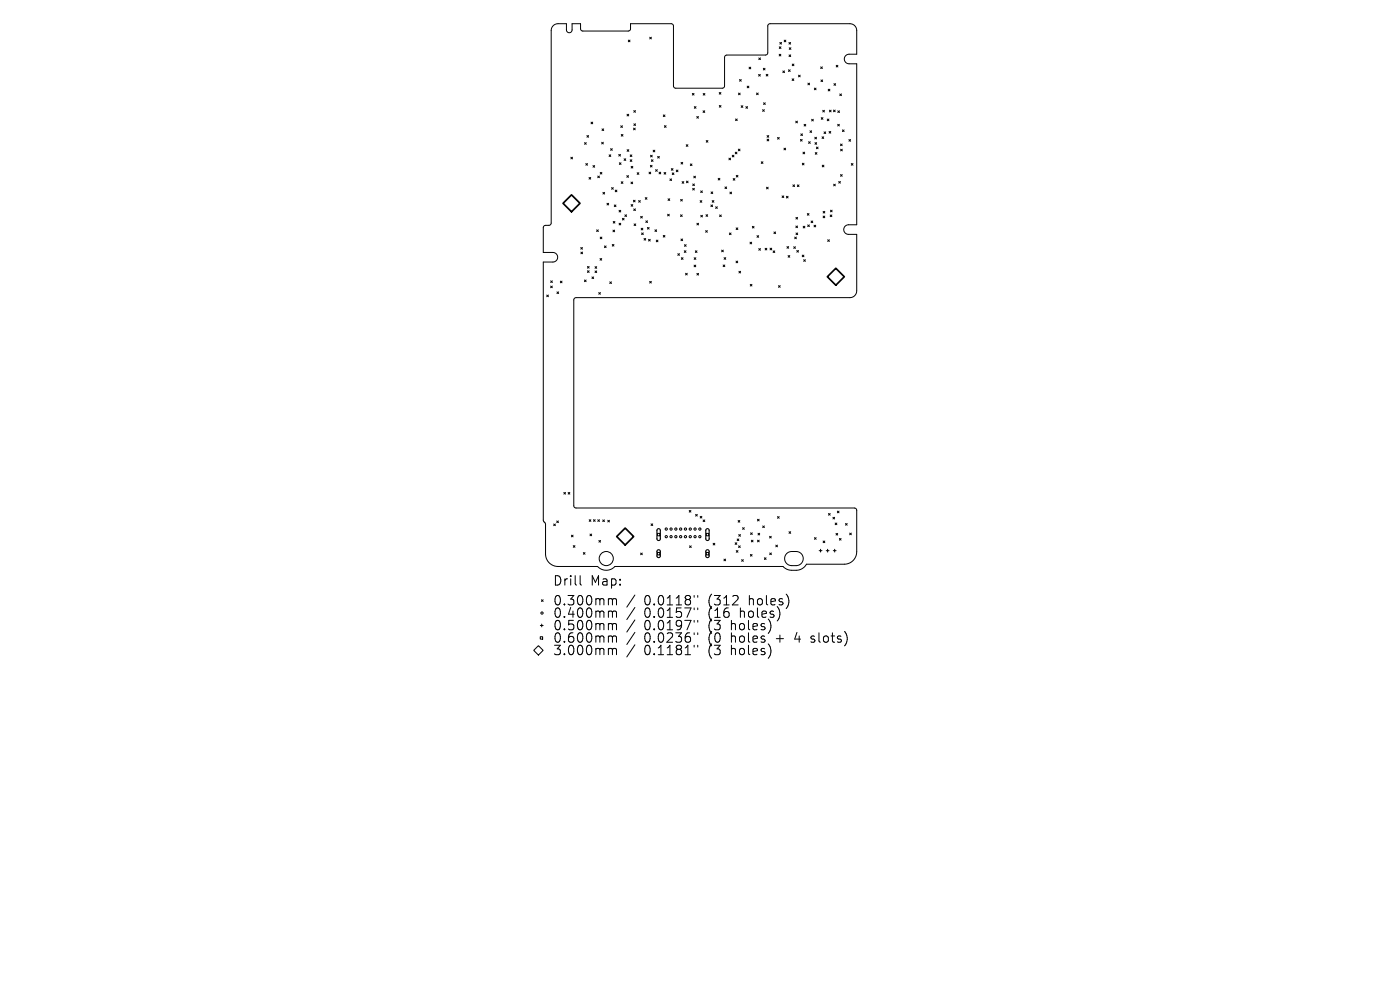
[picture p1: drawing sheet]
<svg xmlns="http://www.w3.org/2000/svg" width="297mm" height="210mm" viewBox="0 0 297 210" stroke-linecap="round" stroke-linejoin="round" font-family="sans-serif">
<defs><g id="words">
<g font-size="2.8">
<text x="117.2" y="124.5">Drill</text>
<text x="125.2" y="124.5">Map:</text>
<text x="117.2" y="128.7">0.300mm</text>
<text x="117.2" y="131.3">0.400mm</text>
<text x="136.7" y="128.7">0.0118&quot;</text>
<text x="136.7" y="131.3">0.0157&quot;</text>
<text x="150.4" y="128.7">(312</text>
<text x="150.4" y="131.3">(16</text>
<text x="157.3" y="131.3">holes)</text>
<text x="159.2" y="128.7">holes)</text>
<text x="117.2" y="134">0.500mm</text>
<text x="117.2" y="136.6">0.600mm</text>
<text x="136.7" y="134">0.0197&quot;</text>
<text x="136.7" y="136.6">0.0236&quot;</text>
<text x="150.4" y="134">(3</text>
<text x="150.4" y="136.6">(0</text>
<text x="155.4" y="134">holes)</text>
<text x="155.4" y="136.6">holes</text>
<text x="165.1" y="136.6">+</text>
<text x="169.3" y="136.6">4</text>
<text x="172.9" y="136.6">slots)</text>
<text x="117.2" y="139.3">3.000mm</text>
<text x="136.7" y="139.3">0.1181&quot;</text>
<text x="150.4" y="139.3">(3</text>
<text x="155.4" y="139.3">holes)</text>
</g>
</g></defs>
<g fill="none" stroke="#000" stroke-width=".21">
<path d="M117.3 5.5l.9-.5h2v1.3a.6 .6 0 0 0 .6 .6 .6 .6 0 0 0 .6-.6v-1.3h1.8v1.3l.4 .3h9.7l.4-.3 .1-1.3 8.7 .1 .4 .4 .1 13 .3 .2h9.9l.4-.2 .1-.3 .1-6.3 .4-.2 8.5-.1 .2-.4v-5.7l.3-.4 17.1-.1a1.44 1.44 0 0 1 1.4 1.5v5h-1.6a1.02 1.02 0 0 0-1 1 1.02 1.02 0 0 0 1 1h1.6v34.2h-1.7a1.02 1.02 0 0 0-1 1 1.02 1.02 0 0 0 1 1h1.7v12a1.44 1.44 0 0 1-1.4 1.4l-58.4 .1-.2 .4v43.7l.1 .3 .4 .2h59.2l.3 .4v8.9a2.64 2.64 0 0 1-2.6 2.6h-8a3 3 0 0 1-3.5 1.3l-.7-.2-.8-.6h-35.7a2.49 2.49 0 0 1-3.6 0h-8.4a2.64 2.64 0 0 1-2.7-2.7v-6.3l-.4-.9v-54.7h2a1.02 1.02 0 0 0 1-1 1.02 1.02 0 0 0-1-1h-2v-5.3l.2-.4 1.1-.1 .3-.5v-40.8zM133.3 8.5l.4 .4M133.7 8.5l-.4 .4M137.8 7.9l.4 .4M138.2 7.9l-.4 .4M146.9 19.8l.3 .4M147.2 19.8l-.3 .4M149.2 19.8l.3 .4M149.5 19.8l-.3 .4M152.6 19.6l.3 .4M152.9 19.6l-.3 .4M156.7 19.7l.3 .4"/>
<path d="M156.9 16.9l.4 .3M157 19.7l-.3 .4M157.3 16.9l-.4 .3M158.5 18.3l.4 .3M158.9 18.3l-.4 .3M158.9 14.2l.4 .4M159.3 14.2l-.4 .4M160.5 19.7l.4 .4M160.9 19.7l-.4 .4M160.9 15.8l.4 .3M161 12.3l.3 .3M161.3 15.8l-.4 .3"/>
<path d="M161.3 12.3l-.3 .3M161.9 14.5l.4 .3M162.3 14.5l-.4 .3M162.5 15.8l.4 .3M162.9 15.8l-.4 .3M165.3 11.5l.4 .4M165.3 9.9l.4 .4M165.4 9l.4 .4M165.7 11.5l-.4 .4M165.7 9.9l-.4 .4M165.8 9l-.4 .4M166.1 15l.3 .4"/>
<path d="M166.4 8.5l.3 .4M166.4 15l-.3 .4M166.7 8.5l-.3 .4M167.3 14.8l.3 .4M167.4 9l.3 .4M167.4 11.6l.3 .4M167.4 10.1l.4 .4M167.6 14.8l-.3 .4M167.7 9l-.3 .4M167.7 11.6l-.3 .4M167.8 10.1l-.4 .4M168 16.7l.4 .4"/>
<path d="M168.1 13.6l.3 .3M168.4 16.7l-.4 .4M168.4 13.6l-.3 .3M169.4 15.9l.4 .4M169.8 15.9l-.4 .4M171.4 17.6l.3 .4M171.7 17.6l-.3 .4M172.8 18.7l.3 .3M173.1 18.7l-.3 .3M174.1 14.2l.4 .4M174.2 17l.3 .3M174.5 14.2l-.4 .4"/>
<path d="M174.5 17l-.3 .3M175.7 18.9l.4 .4M176.1 18.9l-.4 .4M176.9 17.7l.4 .4M177.3 17.7l-.4 .4M177.4 13.9l.4 .3M177.8 13.9l-.4 .3M178.2 19.9l.3 .4M178.5 19.9l-.3 .4M121.1 33.4l.4 .3M121.5 33.4l-.4 .3M124 30.3l.4 .3"/>
<path d="M124.3 34.7l.3 .4M124.4 30.3l-.4 .3M124.5 28.8l.4 .3M124.6 34.7l-.3 .4M124.9 28.8l-.4 .3M125 37.6l.3 .4M125.3 37.6l-.3 .4M125.4 25.9l.3 .4M125.7 25.9l-.3 .4M125.8 35.1l.4 .4M126.2 35.1l-.4 .4M126.8 37.3l.4 .4"/>
<path d="M127.2 37.3l-.4 .4M127.3 36.6l.4 .3M127.6 30.2l.4 .3M127.7 36.6l-.4 .3M127.7 27.3l.4 .4M128 30.2l-.4 .3M128.1 27.3l-.4 .4M129.2 32.8l.4 .4M129.5 31.5l.4 .4M129.6 32.8l-.4 .4M129.8 39.8l.3 .4M129.9 31.5l-.4 .4"/>
<path d="M130.1 39.8l-.3 .4M131.3 32.8l.3 .3M131.4 34.5l.3 .4M131.6 32.8l-.3 .3M131.7 26.7l.4 .3M131.7 34.5l-.3 .4M131.8 38.6l.3 .3M131.8 28.5l.4 .4M132.1 26.7l-.4 .3M132.1 38.6l-.3 .3M132.2 28.5l-.4 .4M132.4 33.7l.4 .3"/>
<path d="M132.8 33.7l-.4 .3M133 37.3l.3 .3M133 24.2l.4 .4M133 31.7l.4 .4M133.3 37.3l-.3 .3M133.4 24.2l-.4 .4M133.4 31.7l-.4 .4M133.7 33.9l.3 .4M133.7 32.9l.4 .3M133.9 38.6l.3 .4M133.9 35.3l.4 .3M134 33.9l-.3 .4"/>
<path d="M134.1 32.9l-.4 .3M134.2 38.6l-.3 .4M134.3 35.3l-.4 .3M134.4 27.2l.4 .3M134.5 23.5l.3 .3M134.5 26.3l.3 .3M134.8 27.2l-.4 .3M134.8 23.5l-.3 .3M134.8 26.3l-.3 .3M135.2 36.6l.3 .4M135.5 36.6l-.3 .4M137.7 36.5l.4 .4"/>
<path d="M138 35.1l.3 .3M138 32.9l.4 .4M138.1 36.5l-.4 .4M138.2 33.9l.3 .3M138.3 35.1l-.3 .3M138.4 32.9l-.4 .4M138.5 33.9l-.3 .3M138.6 31.9l.3 .3M138.9 31.9l-.3 .3M139.1 36l.3 .3M139.4 36l-.3 .3M139.5 33.2l.4 .3"/>
<path d="M139.8 36.5l.4 .4M139.9 33.2l-.4 .3M140.2 36.5l-.4 .4M140.7 24.4l.4 .3M140.9 36.6l.3 .3M141 26.7l.3 .3M141.1 24.4l-.4 .3M141.2 36.6l-.3 .3M141.3 26.7l-.3 .3M142.1 37.9l.4 .4M142.4 35.8l.4 .3M142.5 37.9l-.4 .4"/>
<path d="M142.6 36.7l.4 .3M142.8 35.8l-.4 .3M143 36.7l-.4 .3M143.5 36.1l.3 .3M143.8 36.1l-.3 .3M144.5 34.4l.3 .4M144.7 38.5l.4 .4M144.8 34.4l-.3 .4M145.1 38.5l-.4 .4M145.6 30.7l.3 .4M145.6 38.4l.4 .4M145.9 30.7l-.3 .4"/>
<path d="M146 38.4l-.4 .4M146.4 34.8l.4 .3M146.8 34.8l-.4 .3M146.9 40l.4 .3M147 39l.3 .4M147.2 37.4l.3 .3M147.3 22.6l.4 .4M147.3 40l-.4 .3M147.3 39l-.3 .4M147.5 37.4l-.3 .3M147.7 22.6l-.4 .4M147.8 24.7l.4 .4"/>
<path d="M148.2 24.7l-.4 .4M149.1 23.5l.4 .4M149.5 23.5l-.4 .4M149.8 29.8l.4 .4M150.2 29.8l-.4 .4M152.4 37.8l.3 .4M152.6 22.4l.4 .3M152.7 37.8l-.3 .4M153 22.4l-.4 .3M153.8 39.7l.4 .3M154.2 39.7l-.4 .3M154.6 33.5l.4 .4"/>
<path d="M155 33.5l-.4 .4M155.3 32.9l.4 .4M155.5 37.9l.4 .3M155.7 32.9l-.4 .4M155.9 37.9l-.4 .3M156 32.3l.3 .3M156 25.2l.4 .4M156.2 37.2l.4 .4M156.3 32.3l-.3 .3M156.4 25.2l-.4 .4M156.6 37.2l-.4 .4M156.6 31.6l.4 .4"/>
<path d="M157 31.6l-.4 .4M157.2 22.4l.4 .4M157.6 22.4l-.4 .4M158.2 22.6l.4 .4M158.6 22.6l-.4 .4M161.5 34.3l.4 .4M161.8 23.3l.3 .3M161.9 34.3l-.4 .4M162 21.8l.4 .4M162.1 23.3l-.3 .3M162.4 21.8l-.4 .4M162.6 39.7l.4 .4"/>
<path d="M162.7 28.8l.4 .3M162.7 29.5l.4 .4M163 39.7l-.4 .4M163.1 28.8l-.4 .3M163.1 29.5l-.4 .4M165 29.2l.3 .3M165.3 29.2l-.3 .3M166.3 31.4l.4 .4M166.7 31.4l-.4 .4M168.2 39.2l.4 .4M168.6 39.2l-.4 .4M168.8 25.7l.4 .4"/>
<path d="M169.1 39.2l.4 .4M169.2 25.7l-.4 .4M169.5 39.2l-.4 .4M169.8 29.6l.4 .3M169.9 28.4l.3 .4M170.2 29.6l-.4 .3M170.2 34.6l.4 .4M170.2 28.4l-.3 .4M170.4 32.3l.3 .3M170.6 34.6l-.4 .4M170.6 26.4l.3 .3M170.7 32.3l-.3 .3"/>
<path d="M170.9 26.4l-.3 .3M171.5 30.1l.4 .3M171.8 27.7l.4 .4M171.9 30.1l-.4 .3M172.2 27.7l-.4 .4M172.2 25.3l.3 .4M172.5 25.3l-.3 .4M172.9 29.1l.3 .4M172.9 30.2l.4 .4M172.9 32.4l.4 .3M173.2 31.2l.4 .4M173.2 29.1l-.3 .4"/>
<path d="M173.3 30.2l-.4 .4M173.3 32.4l-.4 .3M173.6 31.2l-.4 .4M174.2 25l.4 .3M174.4 29l.3 .4M174.4 35l.4 .4M174.5 23.4l.4 .4M174.6 25l-.4 .3M174.7 29l-.3 .4M174.8 35l-.4 .4M174.8 28l.4 .3M174.9 23.4l-.4 .4"/>
<path d="M175.2 28l-.4 .3M175.5 25.3l.4 .3M175.9 25.3l-.4 .3M175.9 27.9l.3 .3M176 23.4l.3 .3M176.2 27.9l-.3 .3M176.3 23.4l-.3 .3M176.8 23.3l.4 .4M176.9 39.1l.3 .3M177.2 23.3l-.4 .4M177.2 39.1l-.3 .3M177.7 26.4l.4 .3"/>
<path d="M177.7 23.5l.4 .4M177.9 38.5l.4 .4M178.1 26.4l-.4 .3M178.1 23.5l-.4 .4M178.3 38.5l-.4 .4M178.3 30.6l.4 .3M178.3 37l.4 .4M178.3 31.7l.4 .3M178.7 30.6l-.4 .3M178.7 37l-.4 .4M178.7 31.7l-.4 .3M178.7 27.6l.4 .3"/>
<path d="M179.1 27.6l-.4 .3M180.1 29.6l.4 .4M180.5 29.6l-.4 .4M180.6 34.7l.4 .3M181 34.7l-.4 .3M116.8 59.6l.4 .3M117.2 59.6l-.4 .3M118.9 59.6l.3 .4M119.2 59.6l-.3 .4M123.2 52.5l.4 .4M123.2 53.5l.4 .3M123.6 52.5l-.4 .4"/>
<path d="M123.6 53.5l-.4 .3M124 59.4l.3 .4M124.3 59.4l-.3 .4M124.6 56.5l.4 .4M124.6 57.4l.4 .4M125 56.5l-.4 .4M125 57.4l-.4 .4M125.6 58.7l.3 .4M125.9 58.7l-.3 .4M126.2 56.6l.4 .3M126.2 57.5l.4 .3M126.6 48.8l.3 .3"/>
<path d="M126.6 56.6l-.4 .3M126.6 57.5l-.4 .3M126.9 48.8l-.3 .3M127.3 54.8l.4 .4M127.3 50.3l.4 .4M127.7 54.8l-.4 .4M127.7 50.3l-.4 .4M127.9 40.8l.4 .4M128.2 52.2l.4 .3M128.3 40.8l-.4 .4M128.6 52.2l-.4 .3M128.8 43.1l.3 .4"/>
<path d="M129.1 43.1l-.3 .4M129.4 59.8l.3 .3M129.7 59.8l-.3 .3M129.9 51.9l.3 .3M130 48.8l.4 .4M130.1 47l.4 .3M130.2 51.9l-.3 .3M130.3 43.5l.4 .3M130.4 48.8l-.4 .4M130.5 47l-.4 .3M130.5 40.3l.4 .4M130.7 43.5l-.4 .3"/>
<path d="M130.9 40.3l-.4 .4M131.3 44.6l.4 .4M131.3 47.4l.4 .3M131.7 44.6l-.4 .4M131.7 47.4l-.4 .3M132 46.3l.4 .4M132.4 46.3l-.4 .4M132.6 45.6l.3 .3M132.9 45.6l-.3 .3M133.9 43.4l.3 .4M134.2 43.4l-.3 .4M134.4 42.5l.3 .3"/>
<path d="M134.4 44.3l.4 .4M134.5 47.5l.4 .4M134.7 42.5l-.3 .3M134.8 44.3l-.4 .4M134.9 47.5l-.4 .4M135.5 42.5l.3 .4M135.8 42.5l-.3 .4M135.9 45.9l.4 .4M136 48.4l.4 .4M136.1 49.4l.4 .4M136.3 45.9l-.4 .4M136.4 48.4l-.4 .4"/>
<path d="M136.5 49.4l-.4 .4M136.6 50.6l.4 .3M136.9 41.9l.3 .4M137 50.6l-.4 .3M137 46.8l.4 .4M137.2 41.9l-.3 .4M137.4 48.2l.3 .4M137.4 46.8l-.4 .4M137.6 50.8l.3 .3M137.7 48.2l-.3 .4M137.8 59.7l.4 .3M137.9 50.8l-.3 .3"/>
<path d="M138.2 59.7l-.4 .3M138.9 48.7l.4 .4M139.2 50.9l.4 .4M139.3 48.7l-.4 .4M139.6 50.9l-.4 .4M140.7 49.9l.4 .4M141.1 49.9l-.4 .4M141.6 45.4l.4 .4M141.7 42.2l.4 .3M142 45.4l-.4 .4M142.1 42.2l-.4 .3M143.8 53.8l.4 .4"/>
<path d="M144.2 53.8l-.4 .4M144.4 45.6l.3 .3M144.4 42.3l.4 .4M144.5 50.7l.3 .4M144.5 54.7l.4 .3M144.7 45.6l-.3 .3M144.8 42.3l-.4 .4M144.8 50.7l-.3 .4M144.9 54.7l-.4 .3M145.2 53.2l.3 .3M145.2 51.9l.4 .4M145.4 58l.4 .3"/>
<path d="M145.5 53.2l-.3 .3M145.6 51.9l-.4 .4M145.8 58l-.4 .3M147.2 56.2l.4 .4M147.3 54.7l.3 .3M147.5 53.2l.4 .4M147.6 56.2l-.4 .4M147.6 54.7l-.3 .3M147.8 47.4l.4 .3M147.8 58l.4 .3M147.9 53.2l-.4 .4M148.2 47.4l-.4 .3"/>
<path d="M148.2 58l-.4 .3M148.5 42.6l.4 .3M148.6 40.5l.4 .4M148.7 45.7l.3 .3M148.9 42.6l-.4 .3M149 40.5l-.4 .4M149 45.7l-.3 .3M149.7 48.9l.4 .4M149.8 45.5l.3 .4M150.1 48.9l-.4 .4M150.1 45.5l-.3 .4M150.8 43.5l.4 .3"/>
<path d="M150.8 40.7l.4 .4M151.1 42.6l.3 .3M151.2 43.5l-.4 .3M151.2 40.7l-.4 .4M151.4 42.6l-.3 .3M151.8 43.9l.4 .3M152.2 43.9l-.4 .3M152.7 45.6l.3 .4M153 45.6l-.3 .4M153.1 53.1l.4 .3M153.4 56.2l.4 .4M153.5 53.1l-.4 .3"/>
<path d="M153.6 54.7l.4 .3M153.8 56.2l-.4 .4M154 54.7l-.4 .3M154.7 49.4l.4 .4M154.8 40.8l.4 .3M155.1 49.4l-.4 .4M155.2 40.8l-.4 .3M156.1 55.4l.4 .3M156.2 48.3l.3 .4M156.5 55.4l-.4 .3M156.5 48.3l-.3 .4M156.8 57.6l.3 .3"/>
<path d="M157.1 57.6l-.3 .3M159.1 51.4l.4 .3M159.5 51.4l-.4 .3M159.6 48l.4 .4M160 48l-.4 .4M160.6 50l.3 .3M160.9 50l-.3 .3M161 52.7l.3 .4M161.3 52.7l-.3 .4M162.3 52.7l.4 .3M162.7 52.7l-.4 .3M163.4 52.6l.3 .4"/>
<path d="M163.7 52.6l-.3 .4M164 53.2l.4 .4M164.2 49.2l.3 .4M164.4 53.2l-.4 .4M164.5 49.2l-.3 .4M165.9 41.6l.4 .3M166.3 41.6l-.4 .3M166.8 41.6l.4 .4M167 52.3l.3 .4M167.2 41.6l-.4 .4M167.2 54.2l.4 .4M167.3 52.3l-.3 .4"/>
<path d="M167.6 54.2l-.4 .4M168.4 52.3l.3 .4M168.6 50.3l.4 .3M168.7 52.3l-.3 .4M168.8 47.9l.4 .4M168.8 46.1l.4 .4M168.9 49.4l.3 .4M169 50.3l-.4 .3M169 53.1l.4 .4M169.2 47.9l-.4 .4M169.2 46.1l-.4 .4M169.2 49.4l-.3 .4"/>
<path d="M169.4 53.1l-.4 .4M170.2 54.1l.3 .4M170.4 48l.3 .4M170.5 55.1l.4 .3M170.5 54.1l-.3 .4M170.7 48l-.3 .4M170.9 55.1l-.4 .3M171.3 45.3l.3 .4M171.3 47.7l.4 .4M171.6 45.3l-.3 .4M171.7 47.7l-.4 .4M172.1 46.9l.3 .3"/>
<path d="M172.4 46.9l-.3 .3M172.7 47.8l.4 .3M173.1 47.8l-.4 .3M174.6 45.8l.4 .4M174.6 44.8l.4 .4M175 45.8l-.4 .4M175 44.8l-.4 .4M175.6 50.9l.3 .3M175.9 50.9l-.3 .3M176.1 45.6l.4 .4M176.2 44.6l.3 .3M176.5 45.6l-.4 .4"/>
<path d="M176.5 44.6l-.3 .3M116 62.6l.3 .3M116.3 62.6l-.3 .3M116.8 60.7l.4 .3M117.2 60.7l-.4 .3M118.2 61.9l.3 .4M118.5 61.9l-.3 .4M127 62.1l.4 .3M127.4 62.1l-.4 .3M159.2 60.3l.3 .4M159.5 60.3l-.3 .4M165.2 60.6l.3 .3"/>
<path d="M165.5 60.6l-.3 .3M117.5 111.2l.3 .3M117.8 111.2l-.3 .3M118.1 110.5l.4 .4M118.5 110.5l-.4 .4M119.6 104.5l.4 .3M120 104.5l-.4 .3M120.5 104.5l.4 .3M120.9 104.5l-.4 .3M121.2 113.5l.4 .4M121.6 113.5l-.4 .4M121.6 115.7l.4 .4"/>
<path d="M122 115.7l-.4 .4M123.8 117.2l.3 .4M124.1 117.2l-.3 .4M125 110.2l.4 .4M125.2 113.3l.3 .3M125.4 110.2l-.4 .4M125.5 113.3l-.3 .3M125.9 110.2l.4 .4M126.3 110.2l-.4 .4M126.8 110.2l.4 .4M127.1 114.6l.3 .4M127.2 110.2l-.4 .4"/>
<path d="M127.4 114.6l-.3 .4M127.9 110.3l.3 .3M128.2 110.3l-.3 .3M128.9 110.4l.4 .3M129.3 110.4l-.4 .3M135.9 117.3l.4 .4M136.3 117.3l-.4 .4M138.1 111.1l.4 .4M138.5 111.1l-.4 .4M139.5 113.1h.5v.6h-.5zM139.5 117.2h.5v.5h-.5zM146.2 108.3l.4 .3"/>
<path d="M146.3 115.8l.3 .3M146.6 108.3l-.4 .3M146.6 115.8l-.3 .3M147.6 109.1l.3 .4M147.9 109.1l-.3 .4M148.5 109.5l.4 .4M148.9 109.5l-.4 .4M149.2 110.3l.3 .4M149.5 110.3l-.3 .4M149.8 113.1h.5v.6h-.5zM149.8 117.2h.5v.5h-.5zM151.3 115.2l.3 .4"/>
<path d="M151.6 115.2l-.3 .4M153.6 118.6l.3 .4M153.9 118.6l-.3 .4M156 115.1l.3 .4M156.2 116.8l.4 .4M156.3 115.1l-.3 .4M156.4 114.3l.3 .4M156.6 116.8l-.4 .4M156.6 110.4l.3 .4M156.7 115.8l.3 .3M156.7 113.4l.4 .4M156.7 114.3l-.3 .4"/>
<path d="M156.9 110.4l-.3 .4M157 115.8l-.3 .3M157.1 113.4l-.4 .4M157.3 118.7l.4 .4M157.5 111.9l.4 .4M157.7 118.7l-.4 .4M157.9 111.9l-.4 .4M159.2 117.6l.3 .4M159.2 113l.4 .4M159.4 114.6l.4 .4M159.5 117.6l-.3 .4M159.6 113l-.4 .4"/>
<path d="M159.8 114.6l-.4 .4M160.7 110.2l.4 .3M160.7 114.6l.4 .3M160.8 113.1l.4 .4M161.1 110.2l-.4 .3M161.1 114.6l-.4 .3M161.2 113.1l-.4 .4M161.8 111.6l.4 .3M162.2 118.3l.3 .4M162.2 111.6l-.4 .3M162.5 118.3l-.3 .4M163.3 113.8l.3 .3"/>
<path d="M163.3 117.3l.3 .4M163.6 113.8l-.3 .3M163.6 117.3l-.3 .4M164.6 115.6l.3 .4M164.9 115.6l-.3 .4M164.9 109.6l.4 .3M165.3 109.6l-.4 .3M166.9 117.5l.6-.5h1.4a1.5 1.5 0 0 1 1.5 1.5 1.5 1.5 0 0 1-1.5 1.5h-1a1.5 1.5 0 0 1-1.3-.9 1.5 1.5 0 0 1 .3-1.6zM167.4 112.8l.3 .3M167.7 112.8l-.3 .3M172.8 114l.3 .4M173.1 114l-.3 .4"/>
<path d="M173.8 116.8h.6M174.1 116.5v.6M174.6 114.8l.4 .3M175 114.8l-.4 .3M175.3 116.8h.6M175.6 116.5v.6M175.8 108.9l.3 .4M176.1 108.9l-.3 .4M176.7 109.7l.4 .4M176.8 116.8h.6M177.1 109.7l-.4 .4M177.1 116.5v.6"/>
<path d="M177.2 110.9l.3 .4M177.4 113.1l.3 .4M177.5 110.9l-.3 .4M177.6 108.4l.4 .4M177.7 113.1l-.3 .4M178 108.4l-.4 .4M178.1 114.2l.3 .4M178.4 114.2l-.3 .4M179.4 111l.3 .4M179.7 111l-.3 .4M180.3 113.1l.3 .3M180.6 113.1l-.3 .3"/>
<path d="M113.2 138l1-1 1 1-1 1zM114.6 135.1h.5v.5h-.5zM114.6 132.7h.6M114.9 127.2l.3 .4M114.9 132.4v.6M115.2 127.2l-.3 .4M123.1 122.1v1.7l.3 .3M129.4 127h.2l.3 .3M129.4 129.6h.2l.3 .3M129.4 132.3h.2l.3 .3M129.4 134.9h.2l.3 .3M129.4 137.5h.2l.3 .3"/>
<path d="M129.9 127.3l.3-.3 .5 .1 .1 1.2M129.9 127.3v1M129.9 129.9v1.1M129.9 132.6v1M129.9 135.2v1M129.9 137.8v1.1M129.9 129.9l.3-.3 .5 .1 .1 1.3M129.9 132.6l.3-.3 .5 .1 .1 1.2M129.9 135.2l.3-.3 .5 .1 .1 1.2M129.9 137.8l.3-.3 .5 .1 .1 1.3M134.7 126.2l-1.7 2.6M134.7 128.9l-1.7 2.5"/>
<path d="M134.7 131.5l-1.7 2.6M134.7 134.1l-1.7 2.6M134.7 136.8l-1.7 2.6M147.3 126.3v.4M147.3 129v.3M147.3 131.6v.4M147.3 134.2v.4M147.3 136.9v.4M148 126.3v.4M148 129v.3M148 131.6v.4M148 134.2v.4"/>
<path d="M148 136.9v.4M172 136.1l.2 .1M172.1 135v.5"/>
<circle cx="128.6" cy="118.5" r="1.5"/>
<circle cx="141.3" cy="113.8" r=".24"/>
<circle cx="141.3" cy="112.2" r=".24"/>
<circle cx="142.4" cy="113.8" r=".24"/>
<circle cx="142.4" cy="112.2" r=".24"/>
<circle cx="143.4" cy="113.8" r=".24"/>
<circle cx="143.4" cy="112.2" r=".24"/>
<circle cx="144.4" cy="113.8" r=".24"/>
<circle cx="144.4" cy="112.2" r=".24"/>
<circle cx="145.4" cy="113.8" r=".24"/>
<circle cx="145.4" cy="112.2" r=".24"/>
<circle cx="146.4" cy="113.8" r=".24"/>
<circle cx="146.4" cy="112.2" r=".24"/>
<circle cx="147.5" cy="113.8" r=".24"/>
<circle cx="147.5" cy="112.2" r=".24"/>
<circle cx="148.5" cy="113.8" r=".24"/>
<circle cx="148.5" cy="112.2" r=".24"/>
<circle cx="115" cy="130" r=".24"/>
</g>
<path d="M139.5 112.2h.3l.3 .3v1.9l-.3 .3-.4-.4zM139.5 116.7l.3-.1 .3 .3v1.1l-.3 .3-.4-.3zM149.8 112.2h.4l.2 .3v1.9l-.3 .3-.4-.4zM149.8 116.7l.4-.1 .2 .3v1.1l-.2 .3-.5-.3z" fill="none" stroke="#000" stroke-width=".24"/>
<path d="M121.2 41.3l1.8 1.8-1.8 1.8-1.8-1.8zM177.3 56.9l1.8 1.8-1.8 1.8-1.8-1.8zM130.8 113.8l1.8-1.8 1.8 1.8-1.8 1.8z" fill="none" stroke="#000" stroke-width=".36"/>
<use href="#words"/>
</svg>
